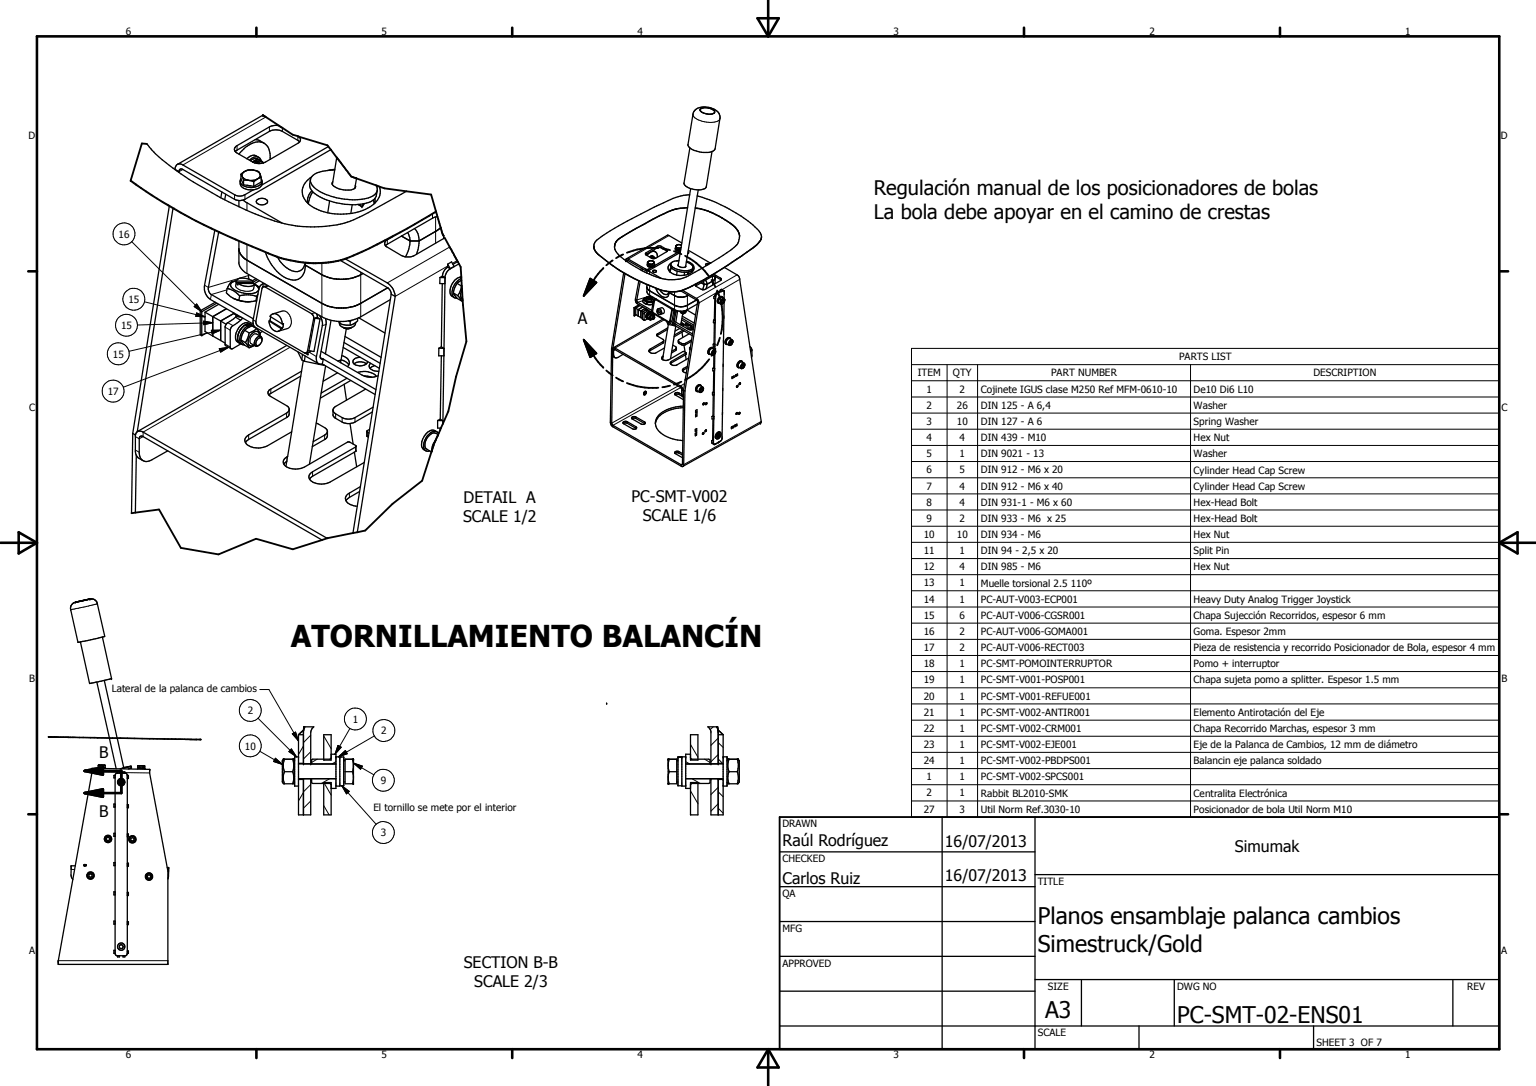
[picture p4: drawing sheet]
<svg xmlns="http://www.w3.org/2000/svg" width="420mm" height="297mm" viewBox="0 0 420 297" stroke-linecap="round" stroke-linejoin="round" font-family="sans-serif">
<defs><g id="words">
<text font-size="8.2" x="79.5" y="176.9">ATORNILLAMIENTO BALANCÍN</text>
<g font-size="6.3">
<text x="283.9" y="252.8">Planos ensamblaje palanca cambios</text>
<text x="283.9" y="260.3">Simestruck/Gold</text>
<text x="285.9" y="278.5">A3</text>
<text x="322" y="279.8">PC-SMT-02-ENS01</text>
</g>
<g font-size="5.5">
<text x="239" y="53.4">Regulación manual de los posicionadores de bolas</text>
<text x="239" y="60">La bola debe apoyar en el camino de crestas</text>
</g>
<g font-size="4.4">
<text x="158.1" y="88.6">A</text>
<text x="126.8" y="137.5">DETAIL A</text>
<text x="172.8" y="137.4">PC-SMT-V002</text>
<text x="126.7" y="142.7">SCALE 1/2</text>
<text x="175.8" y="142.6">SCALE 1/6</text>
<text x="27.1" y="207.4">B</text>
<text x="27.1" y="223.6">B</text>
<text x="214.1" y="231.4">Raúl Rodríguez</text>
<text x="258.5" y="231.6">16/07/2013</text>
<text x="337.8" y="233">Simumak</text>
<text x="214.1" y="241.7">Carlos Ruiz</text>
<text x="258.5" y="241.1">16/07/2013</text>
<text x="126.9" y="264.9">SECTION B-B</text>
<text x="129.7" y="270.1">SCALE 2/3</text>
</g>
<g font-size="2.7">
<text x="34.4" y="9.6">6</text>
<text x="104.4" y="9.6">5</text>
<text x="174.4" y="9.6">4</text>
<text x="244.4" y="9.6">3</text>
<text x="314.4" y="9.6">2</text>
<text x="384.4" y="9.6">1</text>
<text x="7.8" y="38.1">D</text>
<text x="410.6" y="38.1">D</text>
<text x="32.5" y="65">16</text>
<text x="35.1" y="82.9">15</text>
<text x="33.1" y="90">15</text>
<text x="30.9" y="97.8">15</text>
<text x="322.5" y="98.6">PARTS LIST</text>
<text x="29.5" y="108">17</text>
<text x="251" y="103">ITEM</text>
<text x="253.4" y="107.4">1</text>
<text x="260.7" y="103">QTY</text>
<text x="262.5" y="107.4">2</text>
<text x="268.3" y="107.4">Cojinete IGUS clase M250 Ref MFM-0610-10</text>
<text x="287.6" y="103">PART NUMBER</text>
<text x="326.5" y="107.4">De10 Di6 L10</text>
<text x="359.3" y="103">DESCRIPTION</text>
<text x="7.9" y="112.4">C</text>
<text x="253.4" y="111.8">2</text>
<text x="261.7" y="111.8">26</text>
<text x="268.3" y="111.8">DIN 125 - A 6,4</text>
<text x="326.5" y="111.8">Washer</text>
<text x="410.7" y="112.4">C</text>
<text x="253.4" y="116.2">3</text>
<text x="261.7" y="116.2">10</text>
<text x="268.3" y="116.2">DIN 127 - A 6</text>
<text x="326.5" y="116.2">Spring Washer</text>
<text x="253.4" y="120.6">4</text>
<text x="253.4" y="125.1">5</text>
<text x="262.5" y="120.6">4</text>
<text x="262.5" y="125.1">1</text>
<text x="268.3" y="120.6">DIN 439 - M10</text>
<text x="268.3" y="125.1">DIN 9021 - 13</text>
<text x="326.5" y="120.6">Hex Nut</text>
<text x="326.5" y="125.1">Washer</text>
<text x="253.4" y="129.5">6</text>
<text x="262.5" y="129.5">5</text>
<text x="268.3" y="129.5">DIN 912 - M6 x 20</text>
<text x="326.5" y="129.5">Cylinder Head Cap Screw</text>
<text x="253.4" y="133.9">7</text>
<text x="262.5" y="133.9">4</text>
<text x="268.3" y="133.9">DIN 912 - M6 x 40</text>
<text x="326.5" y="133.9">Cylinder Head Cap Screw</text>
<text x="253.4" y="138.3">8</text>
<text x="253.4" y="142.7">9</text>
<text x="262.5" y="138.3">4</text>
<text x="262.5" y="142.7">2</text>
<text x="268.3" y="138.3">DIN 931-1 - M6 x 60</text>
<text x="268.3" y="142.7">DIN 933 - M6 x 25</text>
<text x="326.5" y="138.3">Hex-Head Bolt</text>
<text x="326.5" y="142.8">Hex-Head Bolt</text>
<text x="252.7" y="147.2">10</text>
<text x="261.7" y="147.2">10</text>
<text x="268.3" y="147.2">DIN 934 - M6</text>
<text x="326.5" y="147.2">Hex Nut</text>
<text x="252.7" y="151.6">11</text>
<text x="252.7" y="156">12</text>
<text x="262.5" y="151.6">1</text>
<text x="262.5" y="156">4</text>
<text x="268.3" y="151.6">DIN 94 - 2,5 x 20</text>
<text x="268.3" y="156">DIN 985 - M6</text>
<text x="326.5" y="151.6">Split Pin</text>
<text x="326.5" y="156">Hex Nut</text>
<text x="252.7" y="160.4">13</text>
<text x="262.5" y="160.4">1</text>
<text x="268.3" y="160.4">Muelle torsional 2.5 110º</text>
<text x="252.7" y="164.8">14</text>
<text x="262.5" y="164.8">1</text>
<text x="268.3" y="164.8">PC-AUT-V003-ECP001</text>
<text x="326.5" y="164.8">Heavy Duty Analog Trigger Joystick</text>
<text x="252.7" y="169.2">15</text>
<text x="252.7" y="173.7">16</text>
<text x="262.5" y="169.2">6</text>
<text x="262.5" y="173.7">2</text>
<text x="268.3" y="169.2">PC-AUT-V006-CGSR001</text>
<text x="268.3" y="173.7">PC-AUT-V006-GOMA001</text>
<text x="326.5" y="169.3">Chapa Sujección Recorridos, espesor 6 mm</text>
<text x="326.5" y="173.7">Goma. Espesor 2mm</text>
<text x="252.7" y="178.1">17</text>
<text x="262.5" y="178.1">2</text>
<text x="268.3" y="178.1">PC-AUT-V006-RECT003</text>
<text x="326.5" y="178.1">Pieza de resistencia y recorrido Posicionador de Bola, espesor 4 mm</text>
<text x="252.7" y="182.5">18</text>
<text x="262.5" y="182.5">1</text>
<text x="268.3" y="182.5">PC-SMT-POMOINTERRUPTOR</text>
<text x="326.5" y="182.5">Pomo + interruptor</text>
<text x="7.9" y="186.6">B</text>
<text x="30.6" y="189.4">Lateral de la palanca de cambios</text>
<text x="252.7" y="186.9">19</text>
<text x="252.7" y="191.3">20</text>
<text x="262.5" y="186.9">1</text>
<text x="262.5" y="191.3">1</text>
<text x="268.3" y="186.9">PC-SMT-V001-POSP001</text>
<text x="268.3" y="191.3">PC-SMT-V001-REFUE001</text>
<text x="326.5" y="186.9">Chapa sujeta pomo a splitter. Espesor 1.5 mm</text>
<text x="410.7" y="186.6">B</text>
<text x="67.8" y="195.4">2</text>
<text x="96.5" y="197.7">1</text>
<text x="252.7" y="195.7">21</text>
<text x="262.5" y="195.7">1</text>
<text x="268.3" y="195.7">PC-SMT-V002-ANTIR001</text>
<text x="326.5" y="195.9">Elemento Antirotación del Eje</text>
<text x="104.3" y="200.8">2</text>
<text x="252.7" y="200.2">22</text>
<text x="262.5" y="200.2">1</text>
<text x="268.3" y="200.2">PC-SMT-V002-CRM001</text>
<text x="326.5" y="200.2">Chapa Recorrido Marchas, espesor 3 mm</text>
<text x="67" y="205">10</text>
<text x="252.7" y="204.6">23</text>
<text x="252.7" y="209">24</text>
<text x="262.5" y="204.6">1</text>
<text x="262.5" y="209">1</text>
<text x="268.3" y="204.6">PC-SMT-V002-EJE001</text>
<text x="268.3" y="209">PC-SMT-V002-PBDPS001</text>
<text x="326.5" y="204.7">Eje de la Palanca de Cambios, 12 mm de diámetro</text>
<text x="326.5" y="209">Balancin eje palanca soldado</text>
<text x="104.1" y="214.5">9</text>
<text x="253.4" y="213.4">1</text>
<text x="262.5" y="213.4">1</text>
<text x="268.3" y="213.4">PC-SMT-V002-SPCS001</text>
<text x="102.1" y="221.7">El tornillo se mete por el interior</text>
<text x="253.4" y="217.8">2</text>
<text x="262.5" y="217.8">1</text>
<text x="268.3" y="217.9">Rabbit BL2010-SMK</text>
<text x="326.5" y="218">Centralita Electrónica</text>
<text x="214.1" y="226.2">DRAWN</text>
<text x="252.7" y="222.3">27</text>
<text x="262.5" y="222.3">3</text>
<text x="268.3" y="222.3">Util Norm Ref.3030-10</text>
<text x="326.5" y="222.3">Posicionador de bola Util Norm M10</text>
<text x="104.1" y="228.8">3</text>
<text x="214.1" y="235.8">CHECKED</text>
<text x="214.1" y="245.4">QA</text>
<text x="283.9" y="242">TITLE</text>
<text x="214.1" y="254.8">MFG</text>
<text x="7.9" y="260.9">A</text>
<text x="410.7" y="260.9">A</text>
<text x="214.1" y="264.4">APPROVED</text>
<text x="286.6" y="270.7">SIZE</text>
<text x="322" y="270.8">DWG NO</text>
<text x="401.3" y="270.7">REV</text>
<text x="283.9" y="283.4">SCALE</text>
<text x="360.1" y="286.2">SHEET 3 OF 7</text>
<text x="34.4" y="289.4">6</text>
<text x="104.4" y="289.4">5</text>
<text x="174.4" y="289.4">4</text>
<text x="244.4" y="289.4">3</text>
<text x="314.4" y="289.4">2</text>
<text x="384.4" y="289.4">1</text>
</g>
</g></defs>
<g fill="none" stroke="#000" stroke-width=".35">
<path d="M40.2 39.4a28.9 28.9 0 0 0 7.2 6.6 100.5 100.5 0 0 0 30.5 15.2 36.2 36.2 0 0 0 15.3 .1l.4-.1a28 28 0 0 0 8.6-3.9l9-5M69.8 38.2a4.2 4.2 0 0 1 2.5 1M71.9 31.5l-23.4 13.5M76.3 34.4a4.1 4.1 0 0 0-2.6 .3l-8.9 5.1a1.08 1.08 0 0 0-.7 1.1 1.08 1.08 0 0 0 .7 1l4.3 2.4M81.7 37.4a1.01 1.01 0 0 1 .5 1 1.01 1.01 0 0 1-.7 .8l-9.5 5.4M81.9 38.8l-4.7-2.9a3.9 3.9 0 0 0-3.5 0l-9.4 5.5M190.3 30a5 5 0 0 1 6.5 1.2l.2 1-1.4 8.5a1.93 1.93 0 0 1-1.9 1 8.6 8.6 0 0 1-4.7-1l-.8-1 1.4-8.7zM191.6 29.8a3 3 0 0 1 3.9 .8 1.8 1.8 0 0 1-2.3 .5 1.65 1.65 0 0 1-1.7-1.1zM35.7 49.5l5.7 4 6.2 3.7M35.8 49.3l7.2 4.9 4.6 2.8M46.3 56.4l-10 62.1M47.3 57l-9.8 61.1"/>
<path d="M47.6 57a207.3 207.3 0 0 0 30 13.7 29.2 29.2 0 0 0 22.4-2.4l1.1-.5a229.1 229.1 0 0 0 18.1-10M47.6 57v.2M47.6 57.2a204.1 204.1 0 0 0 30 13.7 30.5 30.5 0 0 0 15.6 .3M48.5 45h1.2l14.5 8.3a2.79 2.79 0 0 0 2.8 0l2.4-1.4M48.5 45l-.5 .8-.1 .6 1.1 .5M49 46.9l.3-.6 .5-.1 14.4 8.3 1.2 .4M49 46.9l-.1 .3M60.7 52.5l-.3 1.6M61.8 53.1l-.3 1.6M65.4 42.2a9.4 9.4 0 0 1 3.7-3 3.3 3.3 0 0 1 4.8 3.3v1.1M65.4 54.9v1.7M65.9 48.9a1.99 1.99 0 0 0 1.8 3 3.4 3.4 0 0 0 4-1.4v-.9"/>
<path d="M65.9 47.7l.3 .6M65.9 47.7v1.2l.7 1.6M66.2 48.3l.2 .2M66.4 48.5l.6 .5 1.4 .4M66.4 48.5l.2 .8M66.5 47.2l-.6 .5M66.5 54.7l-1.1 .2M66.5 54.7l10.7 6.3M66.6 49.3l1.8 .1M66.6 49.3v1.2M66.6 50.5l2.8 .5M66.7 47l-.4 .4-.1 .9"/>
<path d="M66.7 47a3.5 3.5 0 0 1 4.4 .5M67.6 50.7l1.1 .1M68.2 46.5l-1.5 .6M68.2 43.8a1.96 1.96 0 0 1 3-.3l.2 .6M68.4 49.4l1 .3M69.1 44.3a3.9 3.9 0 0 0 2.9 .3M69.4 49.7v1.3M69.7 46.6l1 .3 .4 .6M69.7 43.9l.9 .2M69.7 43.9v.2M70.2 54.8a2.02 2.02 0 0 1 3 .2v.3a1.84 1.84 0 0 1-3.1-.2zM70.2 43.7l-1.1 .6"/>
<path d="M70.2 43.7h.8l.4 .3M70.2 43.7l-.5 .2M70.2 43.7h.7l.8 .5M70.4 44.2a.96 .96 0 0 0-1.3 .1M70.4 44.2v.5M70.4 44.2l-.6 .4M70.6 44.1v.5M70.6 44.1h1l.4 .5M70.8 43.1a2.13 2.13 0 0 0-3.3 .3M71.1 47.5a1.53 1.53 0 0 1-1.1 1.8l-.6 .4M71.1 47.5l.3 1M71.1 43.8a1.76 1.76 0 0 0-2.6 .2"/>
<path d="M71.4 48.9a1.43 1.43 0 0 1-1.1 2.1 3.7 3.7 0 0 1-4.6-1.1v-.3M71.4 48.5l-1.5 .7-1.5 .2M71.4 48.5v1.3l-2 1.2M72 44.6l-.6-.4-1 .5M84.9 49.1l-.2 1.4a3.7 3.7 0 0 0 2.4 3.1 19.4 19.4 0 0 0 10.8 2.3 6.6 6.6 0 0 0 4.7-1.6M85 49a3.1 3.1 0 0 0 1.6 2.9 18.1 18.1 0 0 0 15 1.9 2 2 0 0 0 1.2-3.1M85.2 48.4a4.4 4.4 0 0 0-.3 7.8 16 16 0 0 0 17.2-.3 4.2 4.2 0 0 0 1.7-4.8M85.2 48.4l-.2 .6M85.3 52.2a3.7 3.7 0 0 0-1.1 3.4M85.5 52.5l-.7 1.5-.4 1.8M89.8 40.1l-18.2 10.5M90.2 55l-.5 3.2"/>
<path d="M90.5 40.9l-24 13.8M91 49.7l-.2 .5a5.2 5.2 0 0 0 5.3 1.7 .99 .99 0 0 0 1.1-1.2M91.6 46.5a8.3 8.3 0 0 0-6.4 1.9M91.6 46.3l-1.9 .3M92.1 43.1l-1.2 7.4M96.3 56l-.3 2.4M97.5 48.8l-.4 2.7M99 56.5l-1-.6 1 .6M99.4 55.8l-.4 .7M99.6 55.7l-.6 .8M102.1 54.7l.3 1.1M102.6 54.3l-.1 1.3"/>
<path d="M103.2 52.1a3.1 3.1 0 0 1-.6 2.2M119.3 58a167.5 167.5 0 0 1-23.7 12.4l-2.4 .8M119.3 58.1l-.3 .1M119.7 59.3l-1.1 .2-13.2 7.7M188.1 56.8a15.5 15.5 0 0 0-7.7 2.2l-4.6 2.5a28.2 28.2 0 0 0-7.2 4.4l-.2 .4M188.1 56.9a14.5 14.5 0 0 0-7.8 2.2l-1.3 .7a77.6 77.6 0 0 0-10 5.8M188.7 53.3a15.7 15.7 0 0 0-7.1 2.2l-2.6 1.1a119.2 119.2 0 0 0-13.7 7.6l-2 1.5-.6 .6-.2 1.4M188.7 40.4l-1.6 9.7a2.26 2.26 0 0 0 1.8 1.5M188.9 51.6l-3.4 21M188.9 51.6l2.1 .3M190.2 56.9l1.1 .1M190.2 56.9l1.1 .2"/>
<path d="M190.7 53.6a40.2 40.2 0 0 1 16.8 9.4l.6 .9 .2 .9M191 51.9l-3.5 21.1M191.3 57l1 .3M192.3 57.3l1.8 .6M192.3 57.3l1.8 .7M194.1 58l3.4 1.6M194.1 57.9l3.4 1.7M194.8 41.4l-1.6 9.7a2.07 2.07 0 0 1-2.2 .8M197.5 59.6l2.6 1.7a4.7 4.7 0 0 1 2.2 3.1M197.5 59.6h.1M197.5 59.6a9.7 9.7 0 0 1 4.5 3.9l.3 .9M58.7 63l-2.7 15a3.9 3.9 0 0 0 1.6 3.9l11.6 6.7"/>
<path d="M59.8 63.5l-2.8 15.1 .1 1.2 .5 .6 11.7 6.8M62.1 78.9l-.2 1.2a7.7 7.7 0 0 0 6.9 2.4M62.1 78.9a6.3 6.3 0 0 1 3.5 2M64.6 77.3l.5 .6v-.4M64.6 77.3h4.5M64.7 76.9l-.1 .4M64.7 76.8a1.34 1.34 0 0 0-1.6 1.4 5.4 5.4 0 0 0 4.5 2.1h1.3l1-.2 .7-.5 .2-.6M64.7 76.7a2.05 2.05 0 0 1 2.6-.5l1.9 .7M64.7 76.7v.2M64.7 76.8l-.2 1.3M65.1 77.5l1.2 .6a3.1 3.1 0 0 0 3.3-.4M65.1 77.5l4.5 .1"/>
<path d="M65.4 68.5l.4 1.1 1.3 1.3 20.9 12.1a11.6 11.6 0 0 0 10.7 0l7.4-4.3M65.4 66v6.1l.2 .8 .8 1 .7 .6 20.9 12.2a11.6 11.6 0 0 0 10.7 0l8.1-4.7M68 75.1l.1 1.3M69.1 77.3l.3 .3M69.2 76.9l-.1 .4M69.2 76.9l-4.6-.1a1.97 1.97 0 0 0-2.1 1.3l-.4 .8M69.6 77.6v.2M69.6 77.6l-.2 1.4M69.6 77.7l.3 .2M69.9 77.9l.9 1.1M69.9 77.9l1 .8M70 77.9l1 .6"/>
<path d="M70 76.2l-1 .6M70.4 76.5l-1.3 .8M70.8 79l-1.6 8.5a1.96 1.96 0 0 0 .6 2l17.4 10M70.9 76.8l-1.3 .8M71.9 78.5l-.2 .5-1.7 9.1 .3 .8 13 7.6 .4 .1M72 78.2v.2M72 78.2l.2 .2M72 78.2l-.1 .3M72 78.4l-.1 .1M72 78.4l.5 .1 13 7.6 .3 1-1.7 8.9-.4 .6M72.3 77.6l-.4 .1M72.5 77.6h-.5l-.7 .4-.5 1"/>
<path d="M72.6 69.1a10.6 10.6 0 0 0 7.4 7.5 3.2 3.2 0 0 0 3.5-3.5v-1.1a2.71 2.71 0 0 1-1.8 2.2 2.71 2.71 0 0 1-2.8-.6l-1.6-1.3-1.4-1.9M73.2 78.1l-1.2 .3M83.5 72.5l4.5 2.6a11.9 11.9 0 0 0 11.3-.3M93.2 71.3l13 7.5 .6 .9 .2 .8M94.6 70.9l11.3 6.5a4.8 4.8 0 0 1 2.2 3.7M107.2 64.9l-1.3 .7a1.08 1.08 0 0 0-.7 1 1.08 1.08 0 0 0 .7 1l3.9 2.3a4.1 4.1 0 0 0 3.3 .1l8.6-4.9M109.8 64.6l2.4 1.3M111.5 63.6l.6 1.4 .1 .9M112.2 65.9a9 9 0 0 1-1.3 4.3M113.4 62.5a5.5 5.5 0 0 1 .9 5.8l-.4 1.3M120.3 75.9h1.4M120.3 75.9v1.7h1.4v-1.7"/>
<path d="M120.6 62.2l-1 .8-5 2.9h-2.4M121 77.6l-.3 17.3M121 75.5l.7 .4M121 75.5l-.7 .4M121.4 64.6v.7M121.7 75.9l-.6 40v-.8M122.5 73.1l-1.1 1.2-.4 1.2M122.5 72.3l1-.7 .7 1.3-1 .6M122.5 72.3l.7 1.2M122.5 72.3v.8M122.5 73.1l.7 .4M123.2 73.5a3 3 0 0 0-1.5 2.4"/>
<path d="M125 77.5l-.8 1.5-.2 1.1M125 77.5l1.2 .7M125.2 71.5l-1.3 .8M125.5 72.2l-2.3 1.3M126.2 76.2a3.9 3.9 0 0 0-2.2 5l.2 .2M126.2 75.7a4 4 0 0 0-2.9 5l1 .7M126.2 76.7l-1.2 .8M126.2 78.2l-.3 1.4-.7 1.3M126.3 78.2h-.1M126.4 79.3a1.98 1.98 0 0 0 .1 2.5M162.5 67.7l.4 1.1 .7 .8 4.1 3.2 3.3 2.1M162.5 67.7l.3 .9 1 1.1"/>
<path d="M168.3 66.5l-.2 1.1M168.4 66.3a2.88 2.88 0 0 0 1.2 3.8l2.6 2 3.5 2M168.8 65.8l-.4 .5M170.6 74.6l-3.3 20.7M171 74.8l-3.3 20.4M171 74.8v.1M171.4 70.8l.5 .1 4.8 2.8h.7l.9-.6M171.4 70.8l-.3 .5 .4 .2M171.5 71.5h.1M174.7 76.8l-.9 5 .1 .9 .3 .3 4.1 2.4M175.1 77l-.9 5.3 .2 .4 3.9 2.2M175.4 73.3l-.1 .5"/>
<path d="M175.7 74.1l1.2 .6M175.8 73.5l-.1 .5M176.9 78.5l.3 .6 .5 .4 6.8 4a3.8 3.8 0 0 0 3.5 0l2.5-1.5M176.9 74.1v.6M176.9 77.9v1.9l.6 .8 7 4.1 1.6 .4M177.1 72.4a1.25 1.25 0 0 0 1.9 .1M177.1 72.1a.99 .99 0 0 0 .9 1 .99 .99 0 0 0 1.1-.7l-.8 .4M177.1 71.7l.1 .2M177.1 71.7v.4M177.1 72.1l.3 .5M177.2 71.9l1.1 .5M177.2 71.9l.2 .4"/>
<path d="M177.3 74l3.6 2.2M177.4 72.3v.3M177.4 72.6l.9 .2M177.7 72.7l.4 .1M177.9 70.4l.7-.3 .4 .4M178.1 71.3l-.7 .2-.2 .4M178.1 71.3l-1 .4M178.1 71.3l.4 .1M178.2 70.6l-1.6-.9v-.4l3.3-2h.9l1.7 1.2-.1 .3-3 1.8-.8 .1M178.2 70.6l.4 .1M178.3 71.3l.2 .1M178.3 72.4v.4"/>
<path d="M178.3 70.5h.4M178.4 70.5l-.2 .1M178.4 70.5h.1M178.4 70.7l.2-.2v.2M178.5 68.5l.8 .4M178.5 71.4l.4 .3M178.6 74.1l.2-.2 .7 .2a.47 .47 0 0 1-.4 .4 .47 .47 0 0 1-.5-.4zM178.6 72.1l-1.2 .2M178.6 72.1l-.3 .3M178.7 70.4l-.3 .1M178.7 70.4h-.1M178.7 70.4l.4 .1"/>
<path d="M178.7 70.5v.2M178.7 70.5l.5 .2-.2-.2M178.8 70.1l-.6-.1-.5 .3M178.8 70.4l.2 .1M178.9 71.7l.1 .3M178.9 71.7l-.3 .4M178.9 70.4l-.6-.1-.3 .2M179 70.5l-.4 .2M179 72l-.4 .1M179 72.1l.1 .2M179 72l.1 .6M179.3 68.9a1.96 1.96 0 0 0-2.4 1"/>
<path d="M179.3 68.9l.4 .6 .1 .9M179.4 78.9a3.1 3.1 0 0 0 2.9 2.4l.5-.4 .2-.9M180.5 79.3a1.56 1.56 0 0 0 2.3 1l.2-.5v.2M182.5 68.7l-1.7-1h-.7l-3.5 1.9M183.3 74.4l1.8 .8M183.5 72.2l.1 1M183.6 73.2l-.4 .7v.4M183.6 72a1.44 1.44 0 0 0-.3 2.4M183.6 73.2l1.6 1M183.7 73.3l-.4 1.1M184.7 68l.5 .4 1 .1M184.8 67.7a.8 .8 0 0 0 .2 .9 .8 .8 0 0 0 .9 .1"/>
<path d="M184.8 67.3l.2 .3M184.8 67.3v.4M184.8 67.7l.3 .5M185 67.1v.5M185 67.1l-.2 .2M185 67.6l.5 .2M185 67.6l.1 .2M185.1 67.8v.4M185.1 67.8h.4M185.1 68.2l.9 .2M185.2 74.2l1.7 .3 1.5-.1M185.2 74.2l-.1 1"/>
<path d="M185.3 67l-.3 .1M185.4 68.3h.3M185.5 72.6l1 .6 1-.2 .1-.3M185.5 72.4v.2M185.5 67.8l.2 .1M185.7 71.2l-.6 .2M185.7 71.3a2.1 2.1 0 0 0-2.2 .9 3.5 3.5 0 0 0 3.3 1.8 2.96 2.96 0 0 0 2.7-.6l.1-.2a2.06 2.06 0 0 0-1.9-1.5M185.7 66.9l-.4 .1M185.7 66.9h.4M185.7 66.9l.5 .1M185.7 67.9l.3 .1M186 68v.4"/>
<path d="M186 68.7l-7 4M186.1 69l-8.9 5.1-.6-.1-4.7-2.7h-.3l-.1 .2M186.1 67.8l-.4 .1M186.1 67.8l-.1 .2M186.1 68.7h-.2M186.2 67l.2 .1M186.2 68.2l-.2 .2M186.3 79.6l4.2 2.4M186.3 67.7l-.2 .1M186.5 66.5l-3.8-2.2-11.3 6.5M186.7 79.4l4 2.3 .5 1.1M187.3 74.5l-.2 .8"/>
<path d="M187.8 71.4a2 2 0 0 1 1.9 2.4l-.3 .5M187.9 74.5l.3 .2M188.2 68.9l.2 .3-.3 .2M188.3 68.5l6 3.5M188.3 74.4l-.1 .3M188.4 74.4l-.2 .3M189.2 74l.1 .4M189.4 73.9l-.1 .4M189.4 74.3a5.1 5.1 0 0 1-4.3 .9M189.6 73.2l-.3 .8-.9 .4M190.9 77.4l-.6 .5 .1 .4 1.8 .9M192.4 77v.2a2.03 2.03 0 0 1-.3 2"/>
<path d="M192.9 76.7a1.97 1.97 0 0 1 .2 2.3M193.6 72.4h.1M193.9 72.1l-.8 .1-.1 .2 .2 .2M193.9 72.1l-.2 .2M193.9 72.1l-.3 .3M194.3 72l-.4 .1M194.8 75.2l1 .1 1.4 .9 .1 .3-4.4 2.6-.7 .1M195.6 76.1l-.2 .4a4.6 4.6 0 0 1-2.8 1.3l-.8-.5M195.6 75.6v2M195.6 75.6h-.8l-4.5 2.6M195.6 75.6l1.7 1M196 79.9l.3-.2 .3 .4-.4 .2"/>
<path d="M196 79.9l.2 .4M196 79.9v.3M197.1 79.6l-.6 .3M197.1 79.3l.3-.2 .2 .4M197.1 79.3l.2 .5M197.1 79.3v.3M197.1 79.6l.2 .2M197.6 79.3l.4 .2M197.6 79.5l-1.4 .8M197.6 79.5l-.3 .3M198 79.5h-.4M198 79.5l.1 .1"/>
<path d="M198.1 79.6v2.1M198.1 79.6v.9M198.2 73.2l3.4 2 .5 .4 .2 .6 5.9 39.2-.1 .3-21.3 11.9M202.3 64.4v.2a3.7 3.7 0 0 1-1.5 3.1 89.4 89.4 0 0 1-14.1 8.4l-.7 .2a14 14 0 0 1-9.1-1.6M202.3 70.4l-.7 .4a76.3 76.3 0 0 1-15.4 8.7 12.4 12.4 0 0 1-8.8-1.6l-.8-.3a47.8 47.8 0 0 1-10.9-6.4l-1-.8M202.4 70.4a78.4 78.4 0 0 1-16.3 9.2l-.4 .1a10.8 10.8 0 0 1-7.1-1.2l-3.9-1.7-3.7-1.9M208.1 65.7l-.3 .3a16.1 16.1 0 0 1-4.8 3.9l-.7 .5M208.3 65.1l-.3 .7a18.2 18.2 0 0 1-5.1 4.2l-.5 .4M208.3 65.1l-.2 .4M208.3 64.8v.3M54.8 85v6.6l.4 .2M54.8 85l.4 .3"/>
<path d="M55.2 85.3v6.5M56.1 85.4v5.3l2.1 1.2M56.1 85.4l2.1 1.2M56.6 91l-1.4 .8M58.2 86.6v5.3M58.2 86.6l2.2 1.2M58.2 91.9l2.2 1.2M58.9 82.7l-4.1 2.3M59.3 82.9l-4.1 2.4M59.8 83.2l-3.7 2.2M60.4 93.1l1.2 .8M60.4 87.8l1.4 .9"/>
<path d="M60.4 87.8v5.3M61.9 84.5l-3.7 2.1M63.8 85.5l.2 .2M63.8 81.6l.6 .3M64 85.7l1.3 .7M64 85.7l-3.6 2.1M64.4 86l.7 .6 .8 .1M64.4 86.7l-2.3 1.6-.5 1v5l1.6 1.1M64.4 86.7l1.4 .9M64.6 81.9l.8 .2M64.8 86.4l-.4 .3M65.1 91.7a1.84 1.84 0 0 0 1.1 2.5"/>
<path d="M65.2 91.4l-.1 .4M65.4 82.1l2.2 .4M65.6 80.9a8.2 8.2 0 0 1 4.6 .2M65.6 80.9l-.2 1.2M65.8 87.6l-1.5 1.2a1.81 1.81 0 0 0-1.3 1.5l.1 4.9 .4 .2 2.4-1.4a1.74 1.74 0 0 1-.7-2.6M65.9 93l1 1.4 1.2 .7M65.9 93l1.2 .7M66.4 87l-.6 .6M66.9 90.3l-.8 1.6-.2 1.1M66.9 90.3l1.2 .8M67.1 93.7l1 1.4M67.2 88.8l.9 .2"/>
<path d="M67.2 88.8v.2M67.2 88.8l.9-.2 1 .5M67.9 89.1l-.9-.2-.3 .3-1 1.1-.5 1.1M67.9 89.1v.5M67.9 89.1a3.8 3.8 0 0 0-2 4.9l.4 .3h.5M68.1 89l.8-.1 .6 .6M68.1 89v.5M68.1 91.1l-.3 1.4-.7 1.2M68.5 82.5h-.5M68.6 88.7a2.37 2.37 0 0 0-3.5 1.3 2.57 2.57 0 0 0 0 3.6l.5 .3M68.7 94l1.2 .6M68.9 88.9a2.02 2.02 0 0 0-2.7 .7l-1 1.8"/>
<path d="M69.5 94.5l-1.4 .6M70 82.3l-1.3 .2M70.2 89.9l.2 .2a1.76 1.76 0 0 1 .7 1.8M70.2 91.4l1.2 .6M70.2 89.9l-.7 .5-1.4 .7M70.2 89.9l-1.3-.7-1.1 .5-.9 .6M70.2 81.1l-.2 1.2M70.3 82l-.3 .3M70.6 80.4l-.4 .7M70.8 94.4l-.9 .2M71 91.8a.96 .96 0 0 0-.5-1.1 .96 .96 0 0 0-1.1 .2 2.92 2.92 0 0 0-1.3 3.5l.4 .3 1-.3M71.4 92a1.84 1.84 0 0 0-1.8 2.4l.3 .2"/>
<path d="M71.4 92l.1 .1a1.83 1.83 0 0 1-.7 2.3M71.7 92.8a.66 .66 0 0 0-.7-.4 .66 .66 0 0 0-.6 .4 1.11 1.11 0 0 0-.1 1.7l.5-.1M71.8 90.6l-.7 .5M73.6 87.8l3.4 2.1M73.6 87.8a2.73 2.73 0 0 0 2.3 2.9l.5-.2 .6-.6M73.9 87.8l3.3 2M73.9 87.8h-.3M74.1 86.7l-.2 1.1M74.7 85.9a2.49 2.49 0 0 1 2.5 2.7M74.7 85.9l-.8 .6 3.3 2.1M77.2 85.1l-2.5 .8M77.2 89.8l-.2 .1"/>
<path d="M77.2 88.6l.3-.1-.3 1.3M78.4 94.5l-40.8 23.5M78.6 89.9l-2.5 .7M81.5 96.2l1 2.2M82.5 98.4l.8 .4M82.8 96.9l-.3 1.5M83 98.6l-4.3 26.3a1.53 1.53 0 0 0-1.2 1.5 1.53 1.53 0 0 0 1.3 1.5 5.3 5.3 0 0 0 4.5-.1l11.8-6.9h.6l1.7 1.1v1.4l-11.9 6.9-.8 .8M83.3 98.8l5.2 1.1M83.4 96.6l.8 .4M83.5 97.4l-.2 1.4M83.8 96.6l.4 .4M84.2 96.4v.6"/>
<path d="M85 96l-1.3 .6M86.1 87l-1.6 8.9 1.4 .2 1.6-8.9M86.1 87l1.4 .2M86.6 85.8l.2 1M86.8 86.8l.7 .4M86.8 86.8l-.7 .2M87.3 86.2a3.5 3.5 0 0 1 .9 2.9l-1.6 8.4a1.4 1.4 0 0 0 .1 1.6 1.4 1.4 0 0 0 1.5 .5M87.8 96.1l11.8 6.7M88.2 99.6l14.4 8.3M88.4 98.2l14.4 8.4M88.4 98.2l-.2 1.4M88.5 99.8v.1"/>
<path d="M88.7 99.9h-.2M89.1 87.2l.1 1.6-1.6 8.4a.7 .7 0 0 0 .1 .8 .7 .7 0 0 0 .7 .2M90.5 87.6l-1.5 9.2M92.7 87.9l.3 .6M92.8 88.3l.3 .8 .7 .4M93 88.5l1.4 .4h1.4M93 87.9v.6M93.1 98.6l.1 .6M93.3 98.5l1.2 .4 .9 .9M93.5 97.3a1.96 1.96 0 0 1 1.8 2.7l-.2 .3M93.8 89.5l.7 .2 1.8-.2M93.8 89.5l1.1 .5 .8-.2"/>
<path d="M93.9 95l9.9 5.8M94 89.7l.8 .2 1.3-.2M94.1 93.7l9.9 5.7M94.4 92l9.9 5.7M94.7 89.9l-1.4 8.6-.9 .2M95.4 87.8l.4 .1M95.8 87.9v1M96.2 87.6l-.4 .3M96.3 89.5l-.4 .2M96.8 99.5a2.8 2.8 0 0 1 3.4 0M97.3 88.2l-.2 .7-.8 .6M97.8 87.1a1.34 1.34 0 0 1-1 1.4l-1 .4"/>
<path d="M98.1 86.9l7.2 4.2M98.6 97.7a1.51 1.51 0 0 0-2 1.5 2.54 2.54 0 0 0 3.9-.1v-.3M101.4 99.4a1.21 1.21 0 0 0-.3 1.2 1.21 1.21 0 0 0 1.1 .8l1.4 .2M102.5 100l-1.3 .8M107 80.5l-10.4 65.3M107 80.5l1.1 .6M108.1 81.1l-10.4 64.5M120 95.2l1.4 .1M120 95.2v2.1h1.4v-2M120.7 97.3l-.3 17.3M120.7 94.9l.7 .4M120.7 94.9l-.7 .3"/>
<path d="M124 80.1l.5 .8a2.93 2.93 0 0 0 1.7 1.4M124 80.1l1.2 .8M124.2 81.4l.8 .1M125.2 80.9l1 1.4M126.6 82.2l-.4 .1M167.3 95.3l-.3 20.2 .2 .8 19.4 11.3 .4-.3 .4-20.4M167.3 95.3l.2 .2M167.6 97.3l-.1 18.8 18.8 11 .4-.2 .3-20.2M167.7 95.2h.5l18.1 10.5 .5 .9 .2 1.9M167.7 95.2l-.2 .4v1.5l.2 .4 .5 .3M170.5 96.9l-1.4 .8a.77 .77 0 0 1-.9 .1 .77 .77 0 0 1-.4-.7v-1.3l.3-.2 18 10.4 .4 .4v1.6M173.4 84.2l.2 2.2"/>
<path d="M173.4 84.2h.2M173.6 84.2v2.2M173.9 84.3v1.7l.7 .4M173.9 84.3l.7 .4M174.1 86.1l-.5 .3M174.6 84.7v1.7M174.6 84.7l.7 .4M174.6 86.4l.7 .5M174.8 83.4l-1.4 .8M175 83.4l-1.4 .8M175.1 83.6l-1.2 .7M175.3 86.9l.4 .2"/>
<path d="M175.3 85.1l.5 .3M175.3 85.1v1.8M175.8 85.4l-.1 1.9 .5 .3M175.8 83.9l-1.2 .8M175.9 82.1l1.1 .7M175.9 82.1l-.1 .4 .7 .6M176.3 81.5l-.1 .2a1.72 1.72 0 0 0 2.4 .7l.2-.2M176.4 84.3l.1 .1M176.4 83l.1 .1M176.5 83.1h.3M176.5 84.4l-1.2 .7M176.5 81.4h1.7"/>
<path d="M176.5 84.4l.4 .2M176.5 83.1a2.53 2.53 0 0 0 2 .1M176.6 84.5l.1 .1M176.6 84.8l-.8 .6M176.6 84.8l.5 .2M176.7 81.4v.3h.2M176.7 81.6h1.5M176.7 81.4l.8-.2 .7 .2M176.7 81.4l-.1 .4M176.7 84.6l.4 .1M176.7 81.4l-.4 .1-.4 .6M176.7 84.6l-.1 .2"/>
<path d="M176.9 81.7h.1a1.16 1.16 0 0 0 1.4 0M176.9 81.7h1.5M176.9 86.4v.5M176.9 87l.2 .2M177 86.1l-.1 .2M177 82.8l-.1 .4 .5 .1M177 82.8h1.6M177.1 87.1l.1 .1M177.1 86.8l.4 .5M177.1 85.9l-.3 .8 .3 .4M177.1 85l-.9 .7v1.9M177.1 86.8l.4 .2"/>
<path d="M177.2 87.2l-1 .4M177.2 87.2h.2M177.3 84.8l-.2 .2M177.5 83.3h.5M177.5 85.9l-.4 .9M177.5 87.3l.4 .2M177.5 85.9l.4 .2M177.5 87l.4 .5M177.6 85.4l-.4 .3M177.6 85.4l.3 .1M177.6 85.4v.1M177.8 85.5v.2"/>
<path d="M177.8 85.5h-.3l-.4 .4M177.8 85.5a1.25 1.25 0 0 0-.6 1.7M177.9 80.9v.4M177.9 85.3l-.3 .1M177.9 85.3l.7 .5M177.9 85.5h.2l-.6 .4M177.9 85.5v.1M177.9 85.3l.1 .1M177.9 86.1l-.4 .9M178 85.4l-.2-.1a1.07 1.07 0 0 0-1 .6 1.07 1.07 0 0 0 .2 1.2M178 85.4l.2 .1M178.1 87.1l.4 .3"/>
<path d="M178.2 81.4v.2M178.2 81.6l.1 .1M178.3 85.6h.1M178.3 85.6l5.9 3.4M178.4 81.7h.1M178.4 87.2l.1 .2M178.4 81.7l-.1 .5M178.4 81.7l.4 .5M178.4 81.7l.4 .3M178.4 87.3l-.5 .2M178.5 81.8l.3 .2M178.5 81.2l-.3 .2"/>
<path d="M178.6 85.8l-.7 .3M178.6 85.8l.2 .3M178.6 83.2h-.1M178.6 82.8l-.1 .4M178.6 86.3l.4 .2M178.6 81.3l-.4 .3M178.7 82.6l-.1 .2M178.8 82.2l-.5 2.8v.6M178.8 87.3l-.3 .1M178.8 86.1l.1 .3M178.8 81.4l-.4 .3M178.8 86.4a.42 .42 0 0 0-.4-.4 .42 .42 0 0 0-.4 .4l-.1 .8 .4 .1"/>
<path d="M179 86.5l.1 .2M179 86.5l-.4 .2-.2 .5M179.1 86.7l-.3 .6M179.1 86.7l-.1-.1a.45 .45 0 0 0-.4 .7h.2M179.1 86l-.3 .2M179.1 82l-.6 3.3 4.6 2.7M179.1 82l4.6 2.5 .1 .3-.7 3.2M179.1 81.9l.1 .1M179.1 81.9v.1M179.2 81.7l-.4 .5M179.2 81.7h.2M179.3 81.7h-.2"/>
<path d="M179.6 81.8l-.4 .2M179.7 85.1h.1M179.7 85.1l1.1 .7M179.7 85.1l.5 .9h.4l.2-.2M179.7 91.9l1.9 1.2M179.8 85.1l1.1 .7M179.9 84.7l-.1 .4M180 84.5l-.2 .2 1.1 .6M180 84.5a.8 .8 0 0 1 .9 .8M180.8 85.8h.1M180.9 84.2l-.8 .3M180.9 85.3v.5"/>
<path d="M181 98.2l.3-.3v.4M181.3 87.3l-13.6 7.9M181.4 97.5l-.4 .2v.5M181.4 85.8l-.9 .2M181.6 93.1l-.3 .4-3.6 2.1-.2 .3 .1 .3M181.6 93.1l-.3 .8-3.7 2.3M181.8 95.2l-2.7 1.4h-.8l-.7-.4M182.3 87.9l.4 .7M182.6 90.1l-2.9 1.7M182.7 89.7l-3 1.7v.5M182.7 88.6l.2 .2M182.8 88.1l-.1 .5"/>
<path d="M182.8 88.7l-1.4 8.7M182.9 88.8l1.8 .3M183 88.3l-.1 .5M183 88l.2 .2M183 80a4.8 4.8 0 0 0 4.1 1.2l1.2-.4M183.1 88l.1 .2M183.2 87.9v.3M183.5 87.8l-.4 .2M183.9 84.8l-.6 3 .5 .1 .6-3M183.9 84.8l.5 .1M184 94.4l.8 .4 .2 .4M184.1 84.4v.4"/>
<path d="M184.1 84.8l.3 .1M184.1 84.8h-.2M184.3 84.6l.3 .9-.6 3 .3 .5h.3M184.4 87.9l4 2.2M184.6 89l4.8 2.8M184.6 88.6l4.8 2.8M184.6 88.6v.4M184.7 89.1h.1M184.9 89.2l-1.5 8.9M184.9 84.9l-.5 3.3 .2 .4M185 95.2l-.1 .6-1.2 .8M185 95.2l-1.3 .9"/>
<path d="M185.4 85l-.5 3.1M185.5 93.2l.1 .7 1.4 .5 2.1-1M186 89.8l-1.4 .8M186 85.1l.2 .2 .9 .2M186.2 85.1l-.1 .3 .6 .4M186.2 88.6l.1 .3M186.3 88.6l.7 .5M186.3 88.6l-.3 .1M186.3 88.3l.7 .4-.2 .5M186.5 87.5l3.3 1.9M186.5 85.6l.1 .1M186.5 85.7l.2 .1"/>
<path d="M186.6 87l3.2 1.9M186.6 85.7h.2M186.6 90.8l.2 1.5M186.6 86.5l3.3 1.9M186.7 85.8h.3M186.8 85.8l-.5 2.8M186.8 90.3l-2.3 1.4M187 85.1h.1M187.1 85.1v.4M187.1 94.4l.3 1.9M187.1 90.5l-2.7 1.6M187.1 85.7h.1"/>
<path d="M187.1 85.7l-.4 .1M187.2 85l-.1 .1M187.3 85.6l-.2 .1M187.5 89l.4-.2 .7 .2M187.5 97l.2 1.4M187.6 97l-4.2 2.5M187.6 85.2l-.2 .4-.4 .1M187.6 96.9v.1M187.7 96.5l-.9-.4-3.9 2.3a1.67 1.67 0 0 1-1.9-.2M187.7 96.5l-4.2 2.4-.2 .3 .1 .3M187.7 96.5l-.1 .4M187.8 84.8l-1.7 .3"/>
<path d="M187.8 89.8a1.53 1.53 0 0 1 1.7 .3M187.8 84.8v.3l-.7 .4M187.9 84.8l2.4 1.4M188 88.4h-.1a.37 .37 0 0 0-.5 .3 .37 .37 0 0 0 .3 .5l.9-.2M188.4 90.1h1.2M188.4 90.1l.6 .1M188.4 98l-3.5 1.9h-.8l-.7-.4M188.5 91.3l-2.9 1.7-.1 .2M188.6 95.2l.2 .1M188.7 88.8l-.1 .2M188.9 95l-.3 .1 .2 .6M188.9 89.4l.8 .3"/>
<path d="M189 88.9l-.1 .5M189.2 93l-1.7 .9a1.58 1.58 0 0 1-2-.7M189.3 89.2l-.4 .2M190.5 82l.3 .6M190.8 83.1l-3 1.7M190.8 82.6l.4 .2M190.8 82.6l-3.8 24.1M191.2 82.8l-3.8 24.1M194.2 95.6l.6-.3 .8 .4 .2 .4-.1 .5a.79 .79 0 0 1-1 .6l-.7-.5-.1-.3zM194.9 96.7l.3 .2M195 95.2a1.03 1.03 0 0 0-1.2 .4 1.03 1.03 0 0 0 .2 1.3M195.1 94.1h.5"/>
<path d="M195.1 94.1v.8h.4l.1-.8M195.1 96.2v.1M195.1 96.3l.4 .2M195.1 96.3l-.2 .2M195.2 95.5a.55 .55 0 0 0-.6-.4 .55 .55 0 0 0-.5 .4l-.3 .9 .2 .5h.4M195.2 87.6l-.1 .7h.6v-.7M195.2 87.6h.5M195.3 81.2v.5h.4v-.5M195.3 81.2h.4M195.3 97l-.1 3.6M195.3 94.9v.6M195.3 94l.3 .1"/>
<path d="M195.3 94l-.2 .1M195.4 88.3l-.1 5.7M195.4 87.4l.3 .2M195.4 87.4l-.2 .2M195.5 96.5v-.4h-.3l-.3 .3v.4l.3 .1M195.5 96.8l-.4 24.4h-.4v-.7M195.5 81.7l-.1 5.7M195.5 96.5l-.3 .4M195.5 81l.2 .2M195.5 81l-.2 .2M195.7 81.2l-.2 14.5M196 80.2l-.5 .8"/>
<path d="M196 80.2l.2 .1M196.2 80.3l-.5 .9M196.5 82.5l.8 .7M196.5 82.5l.4 .3M196.8 81.7l-.3 .8M196.8 81.7l.5 .2M196.9 82.8l.4 .4M197.3 81.9l-.4 .9M197.4 82.5v.3h.2M197.4 82.3l-.1 .2M197.5 82l.5-.2a.76 .76 0 0 1 .1 .9 .76 .76 0 0 1-.8 .3l-.1-.5zM197.6 81.2a1.02 1.02 0 0 0-1.2 .5 1.02 1.02 0 0 0 .2 1.3"/>
<path d="M197.7 82.7l-.1 .1M197.8 81.4l-.2-.2a1.08 1.08 0 0 0-1.1 .6 1.08 1.08 0 0 0 .2 1.2h.1M197.8 99.6v.6M197.9 82.1l-.5 .2M197.9 82.1l-.3 .7M197.9 93v.7M197.9 82.8l-.6 .4M197.9 81.5l-.4-.2-.7 .4M197.9 82l.1 .4-.2 .4h-.4l-.1-.3M197.9 82l-.5 .3M197.9 81.5l-.6 .4M197.9 81.5l.2 .2"/>
<path d="M198 86.4v.7M198.1 81.7l.2 .3-.2 .7M198.1 82.6l-.6 37.3M199.6 94l.3 .1M199.7 92.5a1.11 1.11 0 0 0-1 .6 1.11 1.11 0 0 0 .1 1.1h.3M199.8 93.5v.1M199.8 93.6l.4 .2M199.8 93.6l-.2 .2M199.9 92.8a.82 .82 0 0 0-.9-.4 .82 .82 0 0 0-.6 .9v.6l.3 .3M200.2 93.8v-.4l-.3-.1-.3 .4v.4h.3M200.2 93.8l-.3 .3M203 98.8l-.5-.1a1.28 1.28 0 0 0-.9 1.5l.4 .4"/>
<path d="M203.1 99.8v.1M203.1 99.1v-.1a.94 .94 0 0 0-1 .1 .94 .94 0 0 0-.4 .9l.2 .5 .4 .1M203.1 99.9l.4 .2M203.1 99.9l-.2 .3M205.1 94.8l.6 .9-.1 2.1M36.3 118.5l.7 .5M36.3 118.5l-.3 21.9M37.6 118h1.3l50.6 29.2M37.6 118l-.4 .6-.2 .5v4.4l.3 1M79.1 112.1l-.7 .9-10.4 6a1.54 1.54 0 0 0-1 1.4 1.54 1.54 0 0 0 .9 1.4 5.5 5.5 0 0 0 5.3 .1l6.6-3.8M82.3 102.9l-8.7 5.1M82.5 101.5l-8.4 4.9a1.06 1.06 0 0 0-.8 1 1.06 1.06 0 0 0 .8 1.1l4.7 2.8a2.38 2.38 0 0 1 .3 2.1l-.5 .7-10.6 6.1-.9 .8"/>
<path d="M86.5 115.7l2.9 1.8a2.6 2.6 0 0 1 0 2.1l-.4 .5-3.6 2.1M89.1 100.1l-4.4 26.8M89.6 118.1l-.5 .8-3.4 1.9M92.3 102l-3.9 2.3M94.1 105.1l.7 4.3M94.9 103.5l-7.1 4M95.7 115.8l.9 5.7M96 104.1l-8.3 4.8M97.8 101.9a5 5 0 0 1 5.1 1M99.6 102.8l2 .4M100 106.4l-8.2 4.8-.5 .5-.2 .4 .2 1.9 2.3 1.4a3.8 3.8 0 0 0 3.5 0l4.7-2.7M100.3 118v1.2l.4 .3"/>
<path d="M101.1 117.4l-.7 .5 .5 .5M102.1 111.4l-5 2.8a3.8 3.8 0 0 1-3.5 0l-1.8-1-.7-.9M103.5 102.8a5 5 0 0 1-3.9 0M119.5 118.1a3 3 0 0 0-3.4 2.5 1.79 1.79 0 0 0 .9 2.8l.5-.1M119.5 118.1l.5 .5M119.5 118.1a1.94 1.94 0 0 0-3 .6 3.4 3.4 0 0 0-.8 4.1l.8 .5M119.7 115v2.1h.9M119.7 115l1.4 .1M119.8 118.9a1.49 1.49 0 0 0-2.3 .1 2.92 2.92 0 0 0-.9 3.7l1.4 .9M120.4 117.1v.5M120.4 114.6l.7 .5M120.4 114.6l-.7 .4"/>
<path d="M170.5 115.5l.6-.3 .5 .2 2.3 1.3 .2 .4-.2 .2h-.8l-2.5-1.4zM170.5 115.8l.9-.1 2.7 1.5M172.8 114.2l1-.2 2.5 1.4 .2 .3-.4 .4-.6-.1-2.7-1.5zM172.9 114.6l.7-.3 2.8 1.6M176.2 107.2l.5-.1a.58 .58 0 0 1 0 .6 .58 .58 0 0 1-.6 .2zM176.4 107.1l-.3 .7M179.3 115.9a5.4 5.4 0 0 0 4.2 4l3.3 .6M184.6 107.9l1-.1 1.1 .7M186.5 108l.5 .6M186.5 107.9l-.8-.4a.58 .58 0 0 0-.7-.2 .58 .58 0 0 0-.3 .7l2.2 1.3M186.9 111.5a8.7 8.7 0 0 0-7.2 3.2l-.4 1.2M186.9 111.1a8.7 8.7 0 0 0-7.2 3.2l-.4 1.6"/>
<path d="M187 106.7l.4 .2M187.9 100.6l-1.2 .9M188 100.2l-1 .6a.72 .72 0 0 0-.2 .9 .72 .72 0 0 0 .9 .3M190.2 118.5l.4-.2-.1 .7-.3 .2zM190.2 117.4l.4-.2v.7l-.4 .2zM190.2 117.7l.4 .2M190.2 118.8l.3 .2M190.3 112.3l.4-.2v.6l-.4 .2zM190.3 113.3l.4-.1-.1 .6-.3 .2zM190.3 113.6l.3 .2M190.3 112.5l.4 .2M190.5 107l.2 .1"/>
<path d="M190.5 106.9l.5 .2M191.6 106.8l.3 .2M191.7 105.3a1.08 1.08 0 0 0-1.2 .4 1.08 1.08 0 0 0 0 1.3M191.8 106.3v.2M191.8 106.5l.4 .2M191.8 106.5l-.2 .2M191.8 105.7v-.2a1.07 1.07 0 0 0-1.4 1.3l.1 .1M192.2 118.5l.2-.2 .2 .1-.2 .4-.3-.1zM192.2 106.7v-.4l-.3-.1-.3 .4v.4h.3M192.2 106.7l-.3 .3M192.4 110.3l.2-.1a.26 .26 0 0 1 0 .4 .26 .26 0 0 1-.3 0zM193 117.6h.2l-.2 .5z"/>
<path d="M193.1 110.2h.3l-.2 .5h-.2zM194.8 113.9h.5M194.8 113.9v.7h.5v-.7M194.9 107.4h.5M194.9 107.4v.6h.5v-.6M195 100.8h.5M195 100.8v.6h.4l.1-.6M195 114.6l-.1 5.8M195 113.8l.3 .1M195 113.8l-.2 .1M195.1 108l-.1 5.8M195.1 107.2l.3 .2"/>
<path d="M195.1 107.2l-.2 .2M195.2 101.4l-.1 5.8M195.2 100.6l.3 .2M195.2 100.6l-.2 .2M196.3 118.5l.6-.3a1.1 1.1 0 0 1 .1 1.2 1.1 1.1 0 0 1-1 .6l-.2-.5zM196.5 118.8l.1-.1a.38 .38 0 0 1 .4 .3 .38 .38 0 0 1-.3 .5l-.2 .1-.3-.1zM196.5 118.7l-.3 .6M196.7 118.7a.67 .67 0 0 1-.5 .8M197.1 118.3a1.03 1.03 0 0 0-1.2 .4 1.03 1.03 0 0 0 .1 1.3M197.5 119.3v.8l-.4 .6M197.6 112.8v.7M197.7 106.2v.6"/>
<path d="M200.1 116.8v.5l.5-.3M200.1 116.8l.5-.3v.5M200.1 116.9l.2-.2 .3 .3M200.2 103.1v.4l.6-.3M200.2 103.1l.6-.3v.4M200.2 103.1l.3-.1 .3 .2M201 116.3l.6-.3v.4M201 116.3v.5l.6-.4M201 116.3l.2-.1 .4 .2M201.2 102.6l.5-.3v.4M201.2 102.6v.4l.5-.3M201.2 102.6l.2-.1 .3 .2"/>
<path d="M201.4 113l.2-.2 .1 .1-.2 .4h-.1zM201.5 105.6l.3-.1-.2 .4zM201.6 105.9v.1M202.1 112.9l.2-.1a.26 .26 0 0 1 .1 .3 .26 .26 0 0 1-.4 .1zM202.3 104.8l.1-.1a.24 .24 0 0 1 .1 .3 .24 .24 0 0 1-.3 .1zM202.9 100.3l.3 .2M203.5 100.1v-.4h-.3l-.3 .4v.4h.3M203.5 100.1l-.3 .4M37.3 124.5l.5 .7 1.3 .8M37.3 124.5l-.3 15.7M45.9 123.3l-4.3 2.4a2.11 2.11 0 0 1-2.3 .4 2.11 2.11 0 0 1-1.2-2v-4.3l.2-.4 .4-.1 49.4 28.4M77.7 127l.7-.8-.2 1.4"/>
<path d="M96.9 123.7l.7 4M97.4 122.1l-11.9 6.9a1.53 1.53 0 0 0-1 1.6 1.53 1.53 0 0 0 1.3 1.4 5.2 5.2 0 0 0 4.5-.2l9.3-5.3M98.3 134.5l-2.7 1.6-1 .8M98.6 133.1l-3 1.8a1.67 1.67 0 0 0-1.1 1.8 1.67 1.67 0 0 0 1.5 1.4l1.7 .4M184.6 124l.9-.2 1.2 .7M186.7 124.1l-1-.6a.66 .66 0 0 0-.7-.1 .66 .66 0 0 0-.4 .6l2.1 1.2M194.7 120.5h.4M194.9 121.2l.4 .3M194.9 120.4l.2 .1M194.9 120.4l-.2 .1M195.1 120.5l.2 1M195.4 121.5v.1"/>
<path d="M195.6 121.5h-.3M195.6 121.5l-.2 .1M195.6 121.5l.4-.2-.6 .3M196.4 121l.7-.3zM197.1 120.7l-1.5 .8M20.3 164.8l-.1 .1M20.6 164.7l-.3 .1M21.2 164.6l-.6 .1M22 175.6l2.5 11.3 2-.3M22.6 164.3l-1.9 .4M23 164.2h-.2M24 164l-.9 .1"/>
<path d="M24 164l-2.8 .6M24.2 163.9l-.2 .1M24.4 163.9l1.4 .1 .8 .9 2 9.2-7.3 1.6-2-8.9a1.73 1.73 0 0 1 .9-1.9M24.4 163.9l-3.2 .7M24.4 163.9h.1l-.5 .1M24.4 163.9h-.2M28 174.2l2.5 11.4-4 1M26.5 186.6l3.4 15.2M28.5 186.1l3.5 15.7M83 199.7l.1-.9h2.7l-.4 .4-.4 1.2v8.6M83.1 199.6l-1.5 1.4M83.1 199.6l-.1 .4"/>
<path d="M83.3 198.8l-.3 1.2v9M196.1 198.8l.4 1.6M196.5 199.7l-.2-.9h-2.7l.5 .4 .4 .9v8.9M25.2 210.1l15.8 .3-.1 1 5 26.9v25.5h-30v-1l9.3-51.6zM26.8 210.2v-.3h2v.3M26.9 209.3h1.7l.2 .5h-2zM27.1 209.3h.2M27.1 209.8v.1M27.3 209.3v.5M28.1 209.3h-.8M28.3 209.3v.5M28.4 209.3h-.1"/>
<path d="M28.5 209.8v.1M29.9 201.9l1.9 8.4M31.5 212.1l.5-.6h2.3l.4 .3 .1 .3M31.5 212.1v48.7M31.5 212.1h-.4v.7h.4M31.5 219.9h-.4v.9h.4M32.1 201.9l1.8 8.1M32.2 211.5v-.4h.5v.4M32.7 213.1h.9l.5 .9-.5 .8h-.9l-.3-.5a1.03 1.03 0 0 1 .3-1.2zM33.6 211.5v-.4h.6v.4M33.9 210l-1.1 .3M33.9 210h.1"/>
<path d="M34.8 212.1h.3v.8h-.3M34.8 212.1v48.7M35.8 209.6l.1 .5-.8 .2M35.8 209.6l-1.9 .3M35.8 209.6l-2.7 .7M37.7 209.5h.5M37.7 209.5v.5h.5M37.9 210v.1M38.2 209.5v.5M38.4 209.5h1.1l.1 .6h-2v.3M38.4 209.5h-.2M38.4 209.5h-.7"/>
<path d="M38.9 209.5h.2M39.1 209.5v.6l-.9-.1M39.3 209.5h-.2M39.4 210.1h.1M39.4 210.1h.3v.3M50 202.2l-36.8-.7 41.7 .9-4.5-.2M77.5 214.3h.1M77.5 214.3l.3 .1M77.5 207.6h2.8M77.8 207.7a4.7 4.7 0 0 0 0 3.4M77.8 211.1a4.5 4.5 0 0 0 0 3.3M77.8 214.4h2.3"/>
<path d="M77.8 211.1h2.3M80.1 211.1l.2 1.2-.2 2.1M80.1 207.7a5.4 5.4 0 0 1 0 3.4M80.3 214.3l-.2 .1M80.3 214.3h.1M80.6 208.1l-.3-.5h-2.8l-.3 .5v5.8l.3 .4M80.6 213.9l-.3 .4M81.6 213h10.3M81.6 201v21.9h3.4v-9.9M81.6 201h1.4M81.6 209h10.3M81.6 208.8h1.4"/>
<path d="M81.6 213.2h1.4M81.6 207h-1v8h1M83 213h2M83 208.9h2M83 213v9.9M85.2 213v1.1l.3 .2h4.7l.4 .3M88.5 214h2.1v8.9h-2.1zM88.5 201h2.1v6.9h-2.1zM90.6 207.3l-.2 .3h-4.9l-.3 .2v1.2M90.6 206.3h1.3v9.3h-1.3M91.9 207h1.1v8h-1.1M93 207.1h1v7.8h-1"/>
<path d="M94 208.1h.4M94 213.9h.4M94.4 207.6h2.3v6.7l-2.3 .1zM94.4 211.1h2M96.4 207.7l.3 1.3M96.4 211.1l.3 1.2M96.6 207.6l-2.2 .1M96.7 213.1l-.3 1.3M96.7 209.8l-.3 1.3M182.8 207.6h2.3v6.8h-2M182.8 207.6v6.7l.3 .1M182.8 209.8l.3 1.3"/>
<path d="M182.8 213.1l.3 1.3M182.8 207.6l2.3 .1M183.1 211.1h2M183.1 207.7l-.3 1.3M183.1 211.1l-.3 1.2M185.1 208.1h.4M185.1 213.9h.4M185.5 207.1h1h-1v7.8h1M187.6 207h-1.1v8h1.1M187.6 213h10.2M187.6 209h10.2M188.9 206.3h-1.3v9.3h1.3"/>
<path d="M188.9 214h2v8.9h-2zM188.9 201h2v6.9h-2zM188.9 207.3l.2 .3h4.8l.3 .2v1.2M194.2 213v1.1l-.3 .2h-4.7l-.3 .3M194.5 213h2M194.5 208.9h2M196.5 201h1.3M196.5 213v9.9M196.5 208.8h1.3M196.5 213.2h1.3M197.8 201v21.9h-3.3v-9.9M197.8 201l-1.4-1.4 .1 9.4"/>
<path d="M197.8 207h1.1v8h-1.1M198.9 213.9l.2 .4 .3 .1M198.9 208.1l.2-.5h2.9l.2 .5v5.8l-.2 .4M199.2 207.6h2.7M199.4 214.4h2.3M199.4 211.1h2.3M199.4 207.7a4.4 4.4 0 0 0 0 3.4M199.4 211.1a4.2 4.2 0 0 0 0 3.3M201.7 207.7a4.7 4.7 0 0 1 0 3.4M201.7 211.1a4.5 4.5 0 0 1 0 3.3M202 214.3l-.3 .1M202 214.3h.1"/>
<path d="M20.6 236.8h-1.1v1a2.98 2.98 0 0 0 .3 2.5l.1 .2M23.3 236.5l-.1 .4M23.4 236.5l-.5 .1 .1 .3h.4M24.3 239.2l.5-.2 .4 .3v.4l-.4 .2-.5-.2zM29.1 229.2l.4-.2 .5 .2v.5l-.5 .3-.4-.3zM31.5 227.9h-.4v.9h.4M31.5 235.9h-.4v.9h.4M34.8 220.1h.3v.8h-.3M34.8 228.1h.3v.8h-.3M34.8 236.1h.3v.8h-.3M35.8 229.4l.4-.3 .4 .3v.4l-.4 .2-.4-.2zM40.3 239.5l.5-.2 .4 .2v.5l-.4 .2-.5-.2z"/>
<path d="M45.8 237.3h.3l-.2 3.2M213.3 233h69.8M257.7 223.5v63.5M283.1 239.2h127M283.1 223.5v63.5M31.5 259.9h-.4v.9h.4M31.5 243.9h-.4v.9h.4M31.5 251.9h-.4v.9h.4M34.8 244.1h.3v.8h-.3M34.8 252.1h.3v.8h-.3M213.3 252.1h69.8M213.3 242.5h69.8"/>
<path d="M31.5 260.8l.5 .6h2.3l.4-.3 .1-.3M32.2 261.4v.3h.5v-.3M33.6 261.4v.3h.6v-.3M34.8 260.1h.3v.7h-.3M213.3 261.6h69.8M213.3 271.1h69.8M283.1 267.9h127M295.8 267.9v12.7M321.2 267.9v12.7M397.4 267.9v12.7M213.3 280.6h196.8M311.6 280.6v6.4"/>
<path d="M359.3 280.6v6.4"/>
<circle cx="199.5" cy="93.5" r=".92"/>
<circle cx="202.8" cy="99.9" r=".94"/>
<circle cx="191.5" cy="106.4" r=".94"/>
<circle cx="33.1" cy="213.9" r=".5"/>
<circle cx="33.1" cy="213.9" r=".73"/>
<circle cx="33.2" cy="213.9" r="1"/>
<circle cx="33.2" cy="213.9" r=".4"/>
<circle cx="24.8" cy="239.5" r=".83"/>
<circle cx="24.8" cy="239.5" r=".99"/>
<circle cx="29.6" cy="229.5" r=".84"/>
<circle cx="29.6" cy="229.5" r=".99"/>
<circle cx="36.2" cy="229.6" r=".99"/>
<circle cx="36.2" cy="229.6" r=".84"/>
<circle cx="40.7" cy="239.7" r=".83"/>
<circle cx="40.7" cy="239.7" r="1.01"/>
<circle cx="33.1" cy="258.9" r="1"/>
<circle cx="33.1" cy="258.9" r=".55"/>
</g>
<g fill="none" stroke="#000" stroke-width=".27">
<path d="M64.8 39.8v1.3M72.7 32l-22.7 13.1M73.7 34.7v1.2M77.2 35v.9M81.5 37.3v1.1M189.6 31.2a2.54 2.54 0 0 0 2.2 1.9 5.6 5.6 0 0 0 5-.3l.1-.4M191.5 29.9a3.1 3.1 0 0 1 4 .7v.3a3.4 3.4 0 0 1-4-.7zM50 46.4l-1 .5M64.2 53.3v1.2M67 53.3v1.2M67.6 55.5v2M98 55.9l1 .6"/>
<path d="M118.3 58.6v1.1M119.2 59.4v7.1M36 66.1l19.2 19.2M62 79.3l-4.2 1.3-.2 1.3M64.5 78.1a2.37 2.37 0 0 0 2.4 1.5 2.05 2.05 0 0 0 2.5-.6M67.6 66.9v7.9M68 75.4l-11 3.2-1-.6M73.4 78.2l-.9 .3M88 72.1v14.6M98.7 74.4v12.3M105.9 65.6v1.2M121 75.5l.7 .4"/>
<path d="M122.5 72.8l-14.4 8.3M122.5 73.1l.7 .4M123 67.6l-17.1 9.8M125 71.3l-1.3 .8M171.9 71.3l-.4 .2M176.6 73.6v.4M176.8 69.1v.4M177.5 73.6v.4M177.7 74.3v.7M177.7 78.1v2.7M179.7 67.4v.4M180.9 67.4v.4"/>
<path d="M182.3 68.2v.4M183 64.4l-11.1 6.5M184.5 79.8v4.9M187.9 74.5l.3 .2M190.5 77.7v.4M194.6 75.4v.3M194.9 75.6v2.4M195.8 75.3v.4M197.1 79.5l-.7 .3M197.1 76.1v.4M201.6 75.2l-11.1 6.4M202.3 76.4l-4.8 2.8"/>
<path d="M39.5 82.5l16.6 4.2M53.8 83.1l1.4 2.2-2.1-1.4zM53.8 85.6l2.3 1.1-2.6-.2zM54.4 85.9l-.6-.3-.3 .9 2.6 .2M54.4 85.9l1.7 .8M55.7 87.8l2.5 .5-2.5 .5zM57.8 90.3h2.6l-2.4 1zM58.2 88.3l-20.6 .6M60 95.4l2.5-.4-2.1 1.3zM60.4 90.3l-25.1 5.8M61.6 94.1l1.4 .8M61.6 89.5l1.4 .8"/>
<path d="M62.3 88.3l1.4 .8M62.5 95l-28.8 10.9M69.2 87.5l.8 .4M70.2 91.4a1.78 1.78 0 0 0-1.8 2.1l.3 .5M77.2 85.1a2.5 2.5 0 0 1 2.5 2.8 1.88 1.88 0 0 1-1.1 2M79.3 95l-40.2 23.2v1.2l-1 .6-1.1-.6M84.5 95.9l-.4 .1M84.5 96.3l2.1 1.2M86.1 85.6l-.9 .2M86.8 86.8l-1 .3M87.6 97.8l.8 .4M89.2 88.8l-1 .3"/>
<path d="M167.5 96.9l.3 .2M175.7 87.2l.5 .3M175.7 85.6l.5 .3M175.8 82.3l-1.4 .4v.4M175.9 85.2l.5 .3M176.6 81.8a1.17 1.17 0 0 0 1.7 .4M177.8 80.9l-3.6 1.1-.4-.2M177.9 95.5v.4M178.3 85l.2 .1M178.3 82.2h.1M178.6 86.3a.56 .56 0 0 0-.5 .8M179.7 81.9l-.3 .1"/>
<path d="M179.9 91.3v.4M180.9 84.2a.88 .88 0 0 1 .8 .6 .88 .88 0 0 1-.3 1M181.3 93.5v.4M181.3 97.5v.4M181.4 97.4l-.1 .4M181.6 87.5l-13.4 7.7v.4l-.4 .2-.3-.2M183.2 87.8h.1M183.3 87.9l.8 .4M183.7 98.8v.4M183.9 84.3l-.3 .2M184.1 84.8l-.3 .1M184.4 88.4l.2 .2"/>
<path d="M184.8 95.5v.4M184.9 85.4l-.3 .1M185.8 93.6v.4M186.4 93.9v.4M187.5 93.9v.4M187.6 96.6v.4M188 80.6v4.1M188.7 95.2v.4M195 96.1l.3-.3a.64 .64 0 0 1 .4 .6 .64 .64 0 0 1-.4 .6l-.3 .2-.3-.3zM195.5 81l.2 .2M195.6 95.7a1 1 0 0 0-.9 1.5M196 80.1l-4.8 2.7"/>
<path d="M196 80.2l.2 .1M197.9 82.3l-.2-.3-.3 .3v.5h.2M199.6 93.5l.4-.4h.3a.79 .79 0 0 1 0 .9 .79 .79 0 0 1-.8 .3zM200.3 93a.97 .97 0 0 0-.9 1.4M202.8 99.8l.7-.4a.79 .79 0 0 1 0 .9 .79 .79 0 0 1-.7 .4zM203.5 99.3a.92 .92 0 0 0-.8 .5 .92 .92 0 0 0 0 1M205.7 95.9l-.4 .2M249.3 95.3h160.8v128.2h-160.8zM249.3 99.7h160.8M259.1 99.7v123.8M267.4 99.7v123.8M325.7 99.7v123.8"/>
<path d="M68 119v1.2M74.1 106.4v1.2M78.4 113v1.2M88.8 119v1.2M91.8 113.2v1.2M93.6 114.2v1.2M97.1 114.2v1.2M100.5 118.2v1.2M171.6 115.4v.4M173.9 114v.5M173.9 116.7v.4M176.3 115.4v.4"/>
<path d="M185.5 105.6l-18.2 10.1-.3-.2M185.7 107.5v.4M186.2 106l-18.5 10.3v.5M186.5 107.8l.3 .2M186.5 106.6l.5 .1M187 100.8v.4M187.3 104.9l-1.2 .7v.4M191.7 106.2l.4-.2a.72 .72 0 0 1 .2 .8 .72 .72 0 0 1-.9 .4v-.6zM192.2 105.9a.95 .95 0 0 0-.8 1.4M208.2 115.3l-21.2 11.8-.3-.2M249.3 104.1h160.8M249.3 108.6h160.8"/>
<path d="M249.3 113h160.8M249.3 117.4h160.8M37 123.1l1.1 .6M78.5 125v1.1M78.5 126.1l-.1 .1M78.7 124.8v.1M78.7 124.9l-.2 1.2M85.5 129v1.3M95.6 134.9v1.2M97.3 122.3v1.2M119.2 120.3a3.5 3.5 0 0 0-1 2.9M185.7 123.5v.5"/>
<path d="M186.7 126.9l-.4 .2v.4M249.3 121.8h160.8M249.3 126.2h160.8M249.3 130.7h160.8M249.3 135.1h160.8M249.3 139.5h160.8M249.3 143.9h160.8M249.3 148.3h160.8M249.3 152.8h160.8M249.3 157.2h160.8M19.3 166.8h.1M20.6 164.8h.1"/>
<path d="M20.7 164.7l4-.9-4.1 1M20.8 164.7l-.2 .1M26.6 165.1l-7.3 1.7M249.3 161.6h160.8M249.3 166h160.8M249.3 170.4h160.8M249.3 174.9h160.8M249.3 179.3h160.8M70.6 196.4l10.5 10.6M71.1 188.6h2.5l8 14M95.7 199.3l-4.1 7M195.1 198.8l-.8 .8"/>
<path d="M249.3 183.7h160.8M249.3 188.1h160.8M249.3 192.5h160.8M249.3 197h160.8M25.2 211.2h7M32.7 211.3h.9M32.7 214l.4 .3M33 214.2l.1 .1M33.1 213.5l.4 .2M33.1 213.5l-.1 .1M33.1 214.3h.1M33.1 213.5l-.4 .4"/>
<path d="M33.2 213.5l.1 .1M33.4 213.7v.5M33.4 214.2l-.2 .1M33.4 213.5h-.5l-.2 .2 .2 .7h.5M33.5 213.7v.5M33.5 214.2l-.3 .1M34.2 211.3l6.7 .1M71.1 205.5l6.1 3.6M75.3 207.4l1.9 1.7-2.4-.8zM79.7 204.9l1.4 2.1-2.1-1.4zM80 200.7l.8-.5 .8 2.4zM83 216.7l-1.4 2.4"/>
<path d="M83 204l-1.4 2.4M85 205.6l-2 2M85 201.1l-2 2M85 219.1l-2 2M85 214.6l-2 2M86.8 207.6l-1.6 .9M88.5 207.6l.2 .3M88.5 201.3l2.1 3.5M88.6 214l2 3.5M90.2 213l-2.3 1.3M91.9 208.3l-1.1 .7M92.4 203.9l.9 .5-1.7 1.9z"/>
<path d="M92.6 207l1.9-1.7 .5 .9zM93.5 214.9l2 1.6-.7 .6zM93.5 214.9l9.4 10.6M96.7 208.7l2.4 .8-.5 .9zM96.7 208.7l5.6 3.2M102.4 201.3l-9.8 5.7M187.6 208.3l1.1 .7M188.9 203.6l2 3.5M188.9 216.3l2 3.5M189.3 213l2.2 1.3M192.7 207.6l1.5 .9M196.5 219.8l-2 2.1"/>
<path d="M196.5 215.3l-2 2M196.5 206.4l-2 2M196.5 201.9l-2 2M196.5 207.6l1.1 1.2M196.5 203.1l1.3 1.3M196.5 216.6l1.3 1.3M197.6 213.2l.2 .2M249.3 201.4h160.8M249.3 205.8h160.8M249.3 210.2h160.8M249.3 214.6h160.8M249.3 219.1h160.8"/>
<path d="M19.5 237.8h.9M23.4 236.5l.3 .1-.3 .3M45.9 238.3h.2M88.5 220.3l1.5 2.6M188.9 222.7l.1 .2M196.5 221.1l1.3 1.3M15.9 262.8h30"/>
<circle cx="33.9" cy="64" r="3"/>
<circle cx="32.4" cy="96.8" r="3"/>
<circle cx="34.6" cy="89" r="3"/>
<circle cx="36.6" cy="81.8" r="3"/>
<circle cx="30.9" cy="107" r="3"/>
<circle cx="68.5" cy="194.3" r="2.99"/>
<circle cx="97.2" cy="196.7" r="3"/>
<circle cx="105" cy="199.8" r="3"/>
<circle cx="68.5" cy="204" r="3"/>
<circle cx="104.9" cy="213.4" r="3"/>
<circle cx="24.8" cy="239.5" r=".73"/>
<circle cx="29.6" cy="229.4" r=".73"/>
<circle cx="36.2" cy="229.6" r=".74"/>
<circle cx="40.7" cy="239.8" r=".73"/>
<circle cx="104.9" cy="227.7" r="3"/>
</g>
<g fill="#000">
<circle cx="71.9" cy="31.5" r=".25"/>
<circle cx="99" cy="56.5" r=".18"/>
<circle cx="171.1" cy="71.3" r=".18"/>
<circle cx="188.2" cy="74.7" r=".18"/>
<circle cx="188.4" cy="74.4" r=".18"/>
<circle cx="176.7" cy="81.4" r=".18"/>
<circle cx="178.4" cy="81.7" r=".18"/>
<circle cx="197.9" cy="82.3" r=".18"/>
<circle cx="200.3" cy="116.7" r=".18"/>
<circle cx="200.5" cy="103" r=".18"/>
<circle cx="201" cy="116.3" r=".18"/>
<circle cx="201.2" cy="116.2" r=".18"/>
<circle cx="201.4" cy="102.5" r=".18"/>
<circle cx="208" cy="115.7" r=".18"/>
<circle cx="196.4" cy="121" r=".18"/>
<circle cx="24.6" cy="163.9" r=".18"/>
<circle cx="30.5" cy="185.6" r=".18"/>
<circle cx="83.1" cy="198.8" r=".18"/>
<circle cx="83.2" cy="198.8" r=".18"/>
<circle cx="83.3" cy="198.8" r=".18"/>
<circle cx="165.9" cy="192.3" r=".18"/>
<circle cx="196.1" cy="198.8" r=".18"/>
<circle cx="196.2" cy="198.8" r=".18"/>
<circle cx="196.3" cy="198.8" r=".18"/>
<circle cx="196.4" cy="199.6" r=".18"/>
<circle cx="26.8" cy="209.9" r=".18"/>
<circle cx="27" cy="209.3" r=".18"/>
<circle cx="28.8" cy="209.9" r=".18"/>
<circle cx="35.8" cy="209.6" r=".18"/>
<circle cx="41" cy="210.4" r=".18"/>
<circle cx="77.2" cy="208.1" r=".18"/>
<circle cx="77.5" cy="207.6" r=".18"/>
<circle cx="80.3" cy="207.6" r=".18"/>
<circle cx="80.6" cy="207" r=".18"/>
<circle cx="81.6" cy="207" r=".18"/>
<circle cx="83" cy="208.9" r=".18"/>
<circle cx="83" cy="200.4" r=".18"/>
<circle cx="83" cy="213" r=".18"/>
<circle cx="85" cy="213" r=".18"/>
<circle cx="85" cy="208.9" r=".18"/>
<circle cx="91.9" cy="207" r=".18"/>
<circle cx="93" cy="207" r=".18"/>
<circle cx="94" cy="207.1" r=".18"/>
<circle cx="96.7" cy="207.6" r=".18"/>
<circle cx="96.7" cy="214.3" r=".18"/>
<circle cx="182.8" cy="207.6" r=".18"/>
<circle cx="182.8" cy="214.3" r=".18"/>
<circle cx="185.5" cy="207.1" r=".18"/>
<circle cx="186.5" cy="207" r=".18"/>
<circle cx="187.6" cy="207" r=".18"/>
<circle cx="194.5" cy="213" r=".18"/>
<circle cx="194.5" cy="208.9" r=".18"/>
<circle cx="196.5" cy="200.4" r=".18"/>
<circle cx="196.5" cy="213" r=".18"/>
<circle cx="196.5" cy="208.9" r=".18"/>
<circle cx="197.8" cy="207" r=".18"/>
<circle cx="198.9" cy="207" r=".18"/>
<circle cx="202" cy="207.6" r=".18"/>
<circle cx="202.2" cy="208.1" r=".18"/>
<circle cx="46.1" cy="237.3" r=".18"/>
</g>
<g fill="none" stroke="#000" stroke-width=".51">
<path d="M40.2 39.4l-1.4-.2-3.1 10.3M71.9 31.5h.1M72 31.5l8 5.3 9.6 3 2.5 3.3M92.1 43.1h.1M92.1 43.1l2.9 3.8a3.4 3.4 0 0 0 2.4 1.9l7.8 2.7 12.7 1.7 3 10.5 .5 .9M121.7 65.1l3.3 6.2a6.8 6.8 0 0 1 1.2 4.4l.3 6.3 1.1 11.4-2.9 9.6-2.1 9.5-3.9 9-3.2 10-8.2 6.3-7.4 7.3-2.2 .5a80 80 0 0 0-17.6 4.6l-10-2.8-10.3 4.2-10.3-1.7-6-10.5-7.5 1M161.4 76.2l1.7 1.1-3.4 3.6zM165 73.3l-.8 .9a37.2 37.2 0 0 0-4.5 6.7M167.6 71.2l-1.7 1.4M170.5 69.6l-2 1M180.1 67.9a18.8 18.8 0 0 0-8.6 1.2M181.2 68l2.1 .4"/>
<path d="M184.4 68.7l2 .8M187.4 70l2.2 1.3a18.6 18.6 0 0 1 4.4 4.3M194.6 76.6l1.1 1.9M196.2 79.5l.7 2M159.7 92.9l3.4 3.7-1.7 1.1zM159.7 92.9a36.1 36.1 0 0 0 4.5 6.8l.8 .9M194 98.3a18.5 18.5 0 0 1-6.6 5.6M195.7 95.4l-1.1 1.9M196.9 92.4l-.7 2M197.2 82.6a19 19 0 0 1 0 8.7M119.8 118.9v.1M165.9 101.3l1.7 1.4"/>
<path d="M168.5 103.3l2 1M171.5 104.8l.7 .2a18.5 18.5 0 0 0 7.9 1M183.3 105.5l-2.1 .4M186.4 104.4l-2 .8M118.1 123.5l-.1 .1M213.3 223.5h196.8v63.5h-196.8z"/>
</g>
<g fill="none" stroke="#000" stroke-width=".71">
<path d="M10.1 9.9h400v277.1h-400zM70.1 7.6v2.3M140.1 7.6v2.3M207.2 5h5.8l-2.9 4.9zM210.1 0v9.9M280.1 7.6v2.3M350.1 7.6v2.3M7.7 74.2h2.4M410.1 74.2h2.4M.1 148.5h10M5.1 145.6l5 2.9-5 2.9zM410.1 148.5h10"/>
<path d="M410.1 148.5l5-2.9v5.8zM23.1 210.9l5-1v2zM23.1 216.9l5-1v2zM23.1 210.9h10.1v6h-10.1M7.7 222.7h2.4M410.1 222.7h2.4M70.1 287v2.4M140.1 287v2.4M210.1 287v10M210.1 287l2.9 5h-5.8zM280.1 287v2.4M350.1 287v2.4"/>
</g>
<g fill="#000">
<path d="M161.4 76.2l1.7 1.1-3.4 3.6zM53.8 83.1l1.4 2.2-2.1-1.4zM53.8 85.6l2.3 1.1-2.6-.2zM55.7 87.8l2.5 .5-2.5 .5zM57.8 90.3h2.6l-2.4 1zM60 95.4l2.5-.4-2.1 1.3zM159.7 92.9l3.4 3.7-1.7 1.1zM23.1 210.9l5-1v2zM23.1 216.9l5-1v2zM75.3 207.4l1.9 1.7-2.4-.8zM79.7 204.9l1.4 2.1-2.1-1.4zM80 200.7l.8-.5 .8 2.4z"/>
<path d="M92.4 203.9l.9 .5-1.7 1.9zM92.6 207l1.9-1.7 .5 .9zM93.5 214.9l2 1.6-.7 .6zM96.7 208.7l2.4 .8-.5 .9z"/>
</g>
<use href="#words"/>
</svg>
